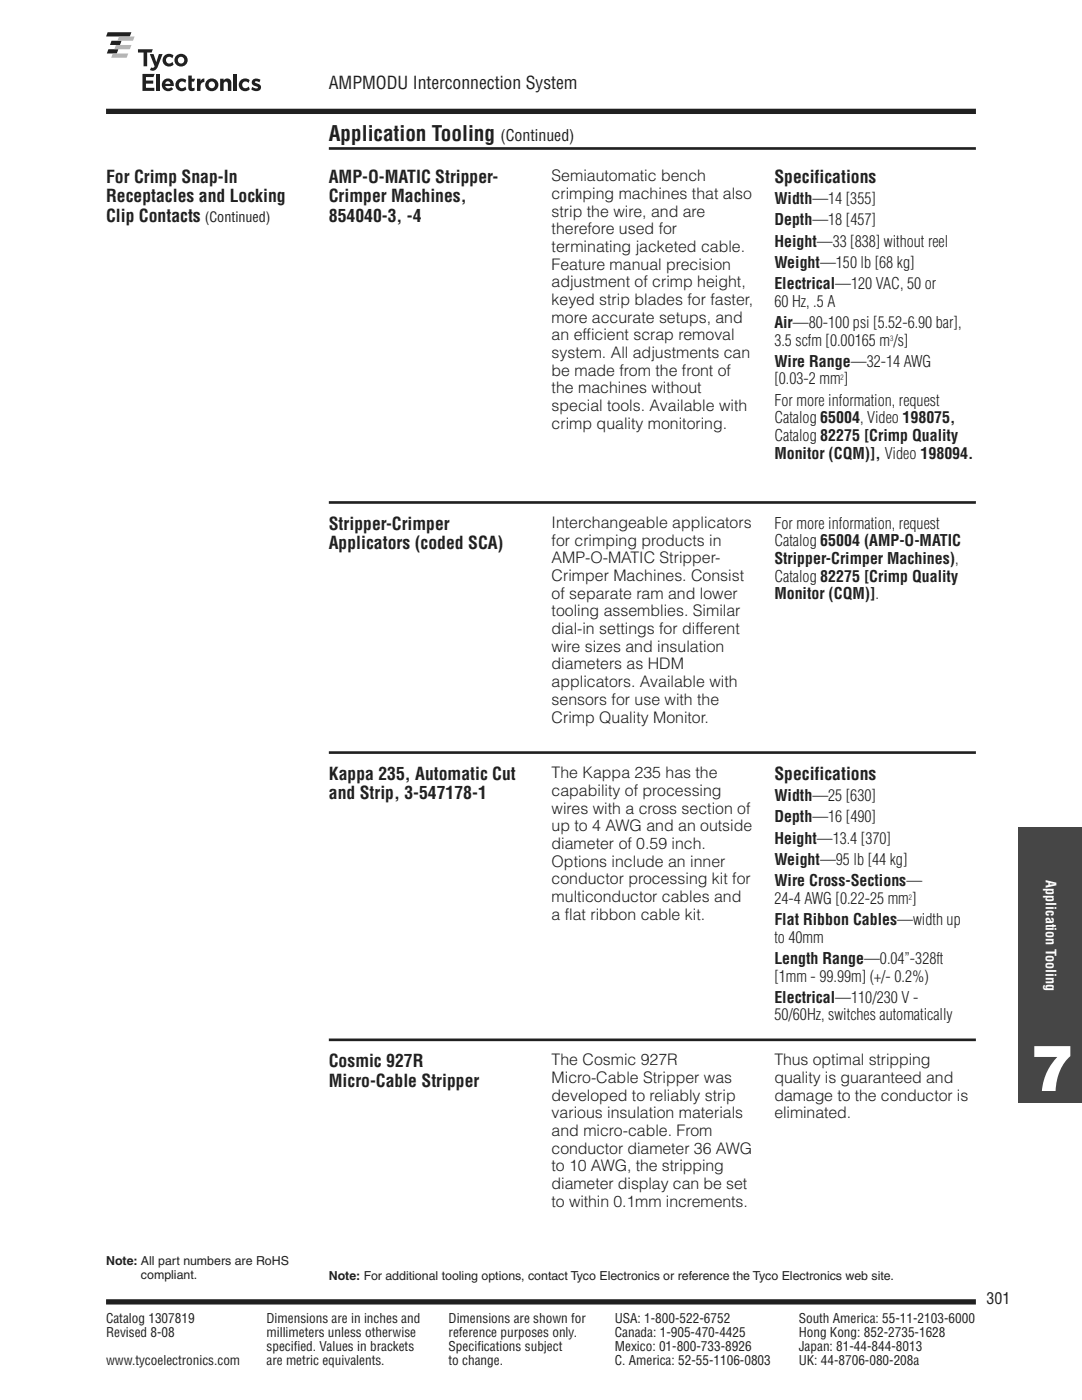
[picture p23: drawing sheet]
<svg xmlns="http://www.w3.org/2000/svg" width="216mm" height="279mm" viewBox="0 0 216 279" stroke-linecap="round" stroke-linejoin="round" font-family="sans-serif">
<defs><g id="words">
<text font-size="12.7" fill="#fff" x="205.7" y="217.7">7</text>
<text font-size="4.2" fill="#231f20" x="65.6" y="28">Application Tooling</text>
<g font-size="3.5" fill="#231f20">
<text x="65.6" y="17.9">AMPMODU Interconnection System</text>
<text x="21.2" y="36.5">For Crimp Snap-In</text>
<text x="21.2" y="40.4">Receptacles and Locking</text>
<text x="65.6" y="36.5">AMP-O-MATIC Stripper-</text>
<text x="65.6" y="40.4">Crimper Machines,</text>
<text x="154.5" y="36.5">Specifications</text>
<text x="21.2" y="44.3">Clip Contacts</text>
<text x="65.6" y="44.3">854040-3, -4</text>
<text x="65.6" y="105.7">Stripper-Crimper</text>
<text x="65.6" y="109.6">Applicators (coded SCA)</text>
<text x="65.6" y="155.7">Kappa 235, Automatic Cut</text>
<text x="154.5" y="155.7">Specifications</text>
<text x="65.6" y="159.5">and Strip, 3-547178-1</text>
<text x="65.6" y="213">Cosmic 927R</text>
<text x="65.6" y="216.9">Micro-Cable Stripper</text>
</g>
<g font-size="3.2" fill="#231f20">
<text x="99.9" y="28">(Continued)</text>
<text x="110.1" y="36.2">Semiautomatic bench</text>
<text x="110.1" y="39.7">crimping machines that also</text>
<text x="154.5" y="40.7">Width—14 [355]</text>
<text x="110.1" y="43.2">strip the wire, and are</text>
<text x="110.1" y="46.7">therefore used for</text>
<text x="154.5" y="45">Depth—18 [457]</text>
<text x="110.1" y="50.3">terminating jacketed cable.</text>
<text x="110.1" y="53.8">Feature manual precision</text>
<text x="154.5" y="49.2">Height—33 [838] without reel</text>
<text x="154.5" y="53.4">Weight—150 lb [68 kg]</text>
<text x="110.1" y="57.3">adjustment of crimp height,</text>
<text x="154.5" y="57.7">Electrical—120 VAC, 50 or</text>
<text x="110.1" y="60.8">keyed strip blades for faster,</text>
<text x="110.1" y="64.4">more accurate setups, and</text>
<text x="154.5" y="61.2">60 Hz, .5 A</text>
<text x="154.5" y="65.4">Air—80-100 psi [5.52-6.90 bar],</text>
<text x="110.1" y="67.9">an efficient scrap removal</text>
<text x="110.1" y="71.4">system. All adjustments can</text>
<text x="154.5" y="69">3.5 scfm [0.00165 m /s]</text>
<text x="110.1" y="75">be made from the front of</text>
<text x="154.5" y="73.2">Wire Range—32-14 AWG</text>
<text x="154.5" y="76.7">[0.03-2 mm ]</text>
<text x="110.1" y="78.5">the machines without</text>
<text x="110.1" y="82">special tools. Available with</text>
<text x="154.5" y="81">For more information, request</text>
<text x="110.1" y="85.5">crimp quality monitoring.</text>
<text x="154.5" y="84.5">Catalog 65004, Video 198075,</text>
<text x="154.5" y="88">Catalog 82275 [Crimp Quality</text>
<text x="154.5" y="91.5">Monitor (CQM)], Video 198094.</text>
<text x="110.1" y="105.4">Interchangeable applicators</text>
<text x="154.5" y="105.5">For more information, request</text>
<text x="110.1" y="108.9">for crimping products in</text>
<text x="110.1" y="112.4">AMP-O-MATIC Stripper-</text>
<text x="154.5" y="109">Catalog 65004 (AMP-O-MATIC</text>
<text x="154.5" y="112.5">Stripper-Crimper Machines),</text>
<text x="110.1" y="116">Crimper Machines. Consist</text>
<text x="110.1" y="119.5">of separate ram and lower</text>
<text x="154.5" y="116.1">Catalog 82275 [Crimp Quality</text>
<text x="154.5" y="119.6">Monitor (CQM)].</text>
<text x="110.1" y="123">tooling assemblies. Similar</text>
<text x="110.1" y="126.6">dial-in settings for different</text>
<text x="110.1" y="130.1">wire sizes and insulation</text>
<text x="110.1" y="133.6">diameters as HDM</text>
<text x="110.1" y="137.1">applicators. Available with</text>
<text x="110.1" y="140.7">sensors for use with the</text>
<text x="110.1" y="144.2">Crimp Quality Monitor.</text>
<text x="110.1" y="155.3">The Kappa 235 has the</text>
<text x="110.1" y="158.8">capability of processing</text>
<text x="154.5" y="159.9">Width—25 [630]</text>
<text x="110.1" y="162.4">wires with a cross section of</text>
<text x="110.1" y="165.9">up to 4 AWG and an outside</text>
<text x="154.5" y="164.1">Depth—16 [490]</text>
<text x="110.1" y="169.4">diameter of 0.59 inch.</text>
<text x="110.1" y="172.9">Options include an inner</text>
<text x="154.5" y="168.4">Height—13.4 [370]</text>
<text x="154.5" y="172.6">Weight—95 lb [44 kg]</text>
<text x="110.1" y="176.5">conductor processing kit for</text>
<text x="110.1" y="180">multiconductor cables and</text>
<text x="154.5" y="176.8">Wire Cross-Sections—</text>
<text x="110.1" y="183.5">a flat ribbon cable kit.</text>
<text x="154.5" y="180.4">24-4 AWG [0.22-25 mm ]</text>
<text x="154.5" y="184.6">Flat Ribbon Cables—width up</text>
<text x="154.5" y="188.1">to 40mm</text>
<text x="154.5" y="192.4">Length Range—0.04”-328ft</text>
<text x="154.5" y="195.9">[1mm - 99.99m] (+/- 0.2%)</text>
<text x="154.5" y="200.1">Electrical—110/230 V -</text>
<text x="154.5" y="203.6">50/60Hz, switches automatically</text>
<text x="110.1" y="212.6">The Cosmic 927R</text>
<text x="154.5" y="212.6">Thus optimal stripping</text>
<text x="110.1" y="216.2">Micro-Cable Stripper was</text>
<text x="110.1" y="219.7">developed to reliably strip</text>
<text x="154.5" y="216.2">quality is guaranteed and</text>
<text x="154.5" y="219.7">damage to the conductor is</text>
<text x="110.1" y="223.2">various insulation materials</text>
<text x="110.1" y="226.7">and micro-cable. From</text>
<text x="154.5" y="223.2">eliminated.</text>
<text x="110.1" y="230.3">conductor diameter 36 AWG</text>
<text x="110.1" y="233.8">to 10 AWG, the stripping</text>
<text x="110.1" y="237.3">diameter display can be set</text>
<text x="110.1" y="240.9">to within 0.1mm increments.</text>
<text x="196.8" y="260.3">301</text>
</g>
<text font-size="2.8" fill="#231f20" x="40.9" y="44.3">(Continued)</text>
<text font-size="2.8" fill="#fff" x="208.7" y="175.7" transform="rotate(90 208.7 175.7)">Application Tooling</text>
<g font-size="2.6" fill="#231f20">
<text x="21.2" y="264">Catalog 1307819</text>
<text x="21.2" y="266.9">Revised 8-08</text>
<text x="53.2" y="264">Dimensions are in inches and</text>
<text x="53.2" y="266.9">millimeters unless otherwise</text>
<text x="53.2" y="269.7">specified. Values in brackets</text>
<text x="89.5" y="264">Dimensions are shown for</text>
<text x="89.5" y="266.9">reference purposes only.</text>
<text x="89.5" y="269.7">Specifications subject</text>
<text x="122.7" y="264">USA: 1-800-522-6752</text>
<text x="122.7" y="266.9">Canada: 1-905-470-4425</text>
<text x="122.7" y="269.7">Mexico: 01-800-733-8926</text>
<text x="159.4" y="266.9">Hong Kong: 852-2735-1628</text>
<text x="159.4" y="264">South America: 55-11-2103-6000</text>
<text x="159.4" y="269.7">Japan: 81-44-844-8013</text>
<text x="21.2" y="272.5">www.tycoelectronics.com</text>
<text x="53.2" y="272.5">are metric equivalents.</text>
<text x="89.5" y="272.5">to change.</text>
<text x="122.7" y="272.5">C. America: 52-55-1106-0803</text>
<text x="159.4" y="272.5">UK: 44-8706-080-208a</text>
</g>
<g font-size="2.5" fill="#231f20">
<text x="21.2" y="252.4">Note: All part numbers are RoHS</text>
<text x="28.1" y="255.2">compliant.</text>
<text x="65.6" y="255.4">Note: For additional tooling options, contact Tyco Electronics or reference the Tyco Electronics web site.</text>
</g>
<g font-size="1.5" fill="#231f20">
<text x="177.6" y="68">3</text>
<text x="167.7" y="75.8">2</text>
<text x="181.4" y="179.5">2</text>
</g>
</g></defs>
<path d="M21.2 259.8h173.5" fill="none" stroke="#231f20" stroke-width="1.1" stroke-linecap="butt"/>
<path d="M65.6 24.9h129.1v4.2h-129.1z" fill="#fff"/>
<path d="M65.6 29.6h129.1" fill="none" stroke="#231f20" stroke-width=".53"/>
<path d="M154.5 6.4h40.2v12.3h-40.2z" fill="#fff"/>
<path d="M21.2 22.2h173.5" fill="none" stroke="#231f20" stroke-width="1.1" stroke-linecap="butt"/>
<path d="M21.2 6.4h40.2v13.8h-40.2z" fill="#fff"/>
<g fill="#231f20">
<path d="M21.5 6.4h4.7l-.3 .9h-4.7z"/>
<path d="M22.3 8.1h2l-.4 .9h-2z"/>
<path d="M21.6 9.8h2l-.3 .9h-2z"/>
</g>
<g fill="#b1b4b6">
<path d="M23.8 7.3h3.1l-.4 .8h-3.1z"/>
<path d="M23.1 9h3.1l-.3 .8h-3.1z"/>
<path d="M22.5 10.7h3.1l-.3 .8h-3.1z"/>
</g>
<g fill="#231f20">
<path d="M29.9 10.8h.7l.6 1.6 .5-1.6h.7l-.9 2.5a1.05 1.05 0 0 1-1.6 .7l.3-.5h.4l.3-.3z"/>
<path d="M27.5 9.8h3l-.3 .7h-.8v2.7h-.8v-2.7h-1.1z"/>
<path d="M32.9 11a1.34 1.34 0 0 1 1.7 .1l-.2 .5a.69 .69 0 0 0-1.1-.1 .69 .69 0 0 0 .1 1.1 .69 .69 0 0 0 1-.3l.2 .6a1.28 1.28 0 0 1-1.8-.1 1.28 1.28 0 0 1 .1-1.8z"/>
<path d="M28.4 14.8h2.5l-.3 .6h-1.5v.7h1.5v.6h-1.5v.8h1.7v.6h-2.4z"/>
<path d="M31.2 14.8h.7v3.3h-.7z"/>
<path d="M37.6 15.1h.7v.6h.6l-.2 .6h-.4v1a.33 .33 0 0 0 .5 .2v.5l-.3 .2a.7 .7 0 0 1-.9-.7z"/>
<path d="M43.9 15.7h.7v.4a.84 .84 0 0 1 1-.4 .84 .84 0 0 1 .6 .9v1.5h-.7l-.1-1.6a.43 .43 0 0 0-.7 0l-.1 1.6h-.7z"/>
<path d="M46.6 14.8h.7v.6h-.7z"/>
<path d="M46.6 15.7h.7v2.4h-.7z"/>
<path d="M50.5 15.9a1.33 1.33 0 0 1 1.5 0l-.2 .5-.3-.1a.45 .45 0 0 0-.6 .1l.1 .1a1.06 1.06 0 0 1 1 1.2 1.31 1.31 0 0 1-1.9 .1l.2-.5 .3 .2a.58 .58 0 0 0 .9 0l-.2-.2a1.03 1.03 0 0 1-1-1.2z"/>
<path d="M35.5 15.9a1.34 1.34 0 0 1 1.7 .1l-.2 .6a.69 .69 0 0 0-1.1-.2 .69 .69 0 0 0 .1 1.1 .69 .69 0 0 0 1-.2l.2 .5a1.28 1.28 0 0 1-1.9 0 1.28 1.28 0 0 1 .2-1.9z"/>
<path d="M48.1 15.9a1.34 1.34 0 0 1 1.7 .1l-.2 .6a.69 .69 0 0 0-1.1-.2 .69 .69 0 0 0 .1 1.1 .69 .69 0 0 0 1-.2l.2 .5a1.28 1.28 0 0 1-1.8 0 1.28 1.28 0 0 1 .1-1.9z"/>
<path d="M39.3 15.7h.7v.5a.75 .75 0 0 1 .8-.5v.7a.72 .72 0 0 0-.8 .8v.9h-.7z"/>
<path d="M35.5 12a.66 .66 0 0 1 1.3 0 .66 .66 0 0 1-1.3 0zM34.8 12a1.3 1.3 0 0 0 2.6 0 1.3 1.3 0 0 0-2.6 0z"/>
<path d="M33.2 16.3a.51 .51 0 0 1 .8 .4h-1zM32.8 15.9a1.29 1.29 0 0 0-.2 1.9 1.29 1.29 0 0 0 2-.1l-.4-.3-.2 .1a.66 .66 0 0 1-1-.3h1.7a1.22 1.22 0 0 0-.5-1.3 1.22 1.22 0 0 0-1.4 0z"/>
<path d="M41.6 16.9a.66 .66 0 0 1 1.3 0 .66 .66 0 0 1-1.3 0zM41 17a1.3 1.3 0 0 0 2.6 0 1.3 1.3 0 0 0-2.6 0z"/>
</g>
<path d="M203.2 165.1h12.7v55h-12.7z" fill="#464547"/>
<path d="M65.6 100.3h129.1M65.6 150.2h129.1M65.6 207.5h129.1" fill="none" stroke="#231f20" stroke-width=".53"/>
<g fill="#fff">
<path d="M21.2 250.6h40.2v5.5h-40.2z"/>
<path d="M65.6 253.6h129.1v2.5h-129.1z"/>
<path d="M65.6 221.2h40.2v26.3h-40.2z"/>
</g>
<use href="#words"/>
</svg>
